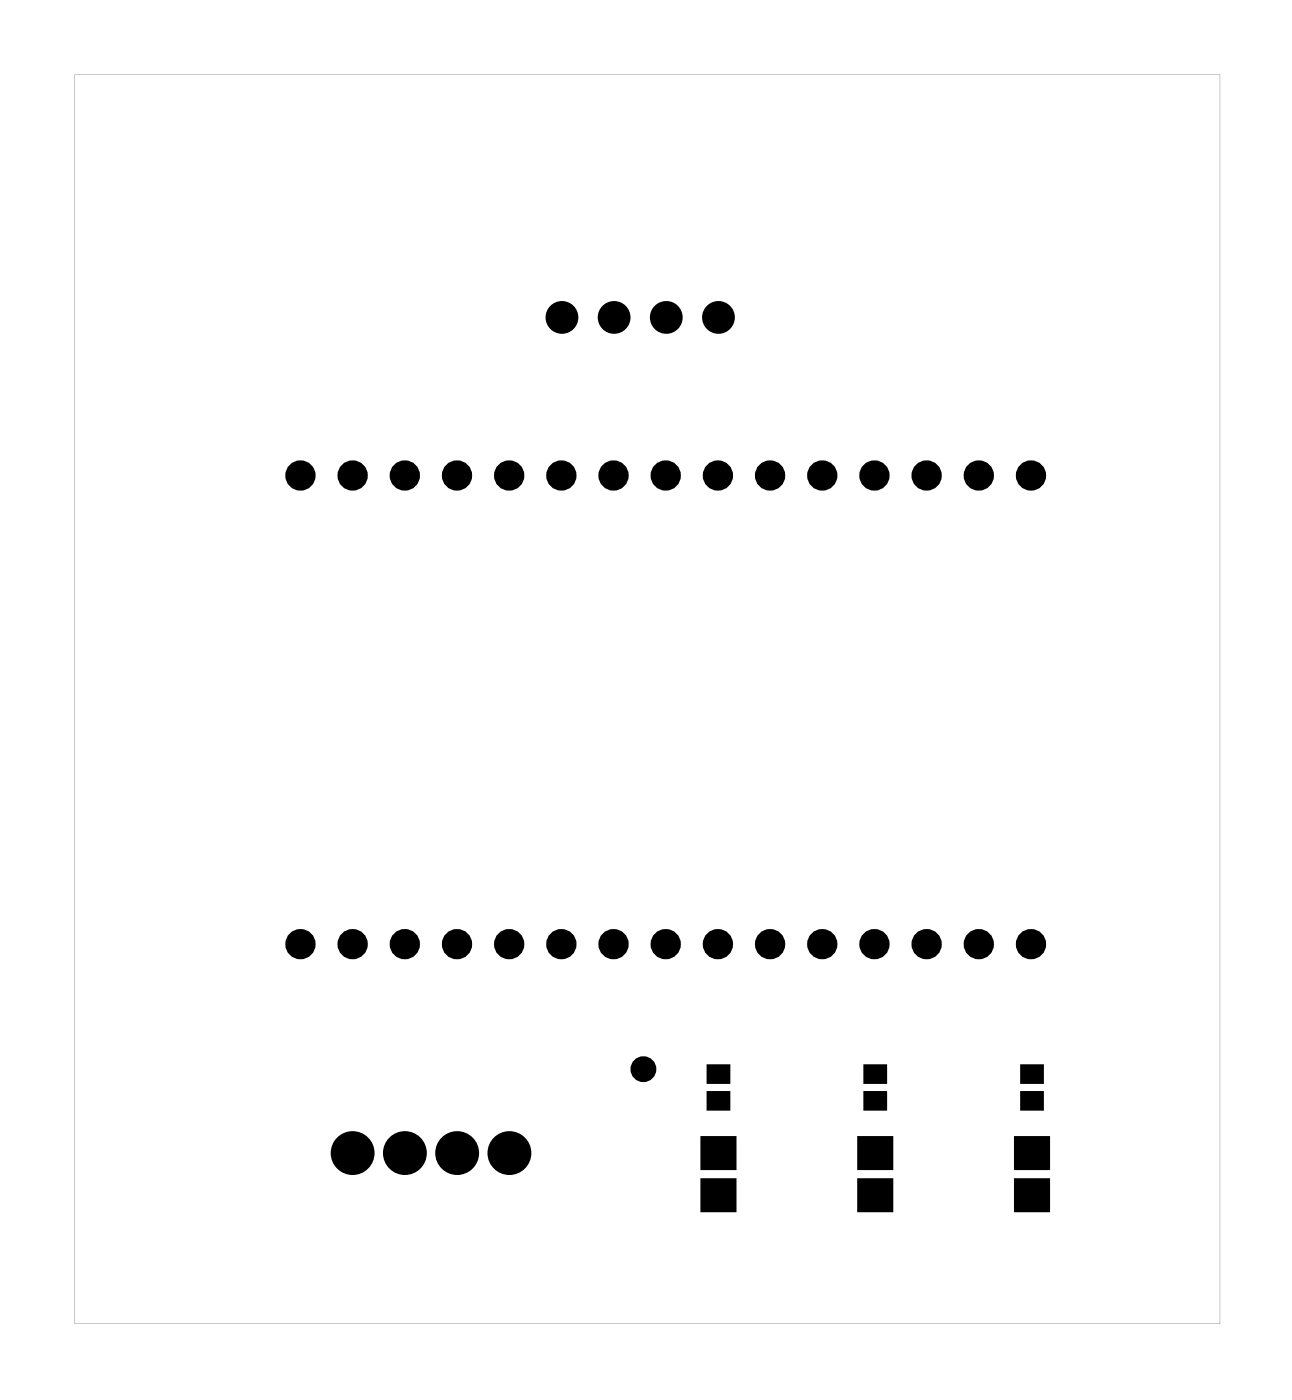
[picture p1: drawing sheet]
<svg xmlns="http://www.w3.org/2000/svg" width="63mm" height="68mm" viewBox="0 0 63 68" stroke-linecap="round" stroke-linejoin="round" font-family="sans-serif">
<g fill="#000">
<path d="M34.2 57.4h1.5v1.4h-1.5zM34.2 55.4h1.5v1.4h-1.5zM34.5 51.9h.9v.7h-.9zM34.5 53.2h.9v.7h-.9zM41.8 57.4h1.5v1.4h-1.5zM41.8 55.4h1.5v1.4h-1.5zM42.1 51.9h.9v.7h-.9zM42.1 53.2h.9v.7h-.9zM49.4 57.4h1.5v1.4h-1.5zM49.4 55.4h1.5v1.4h-1.5zM49.7 51.9h.9v.7h-.9zM49.7 53.2h.9v.7h-.9z"/>
<path d="M3.6 3.6h55.7v60.8h-55.7zM3.6 3.6v60.8h55.7v-60.8z"/>
</g>
<g fill="#000">
<circle cx="27.3" cy="15.4" r=".49"/>
<circle cx="29.8" cy="15.4" r=".49"/>
<circle cx="32.4" cy="15.4" r=".49"/>
<circle cx="34.9" cy="15.4" r=".49"/>
<circle cx="14.6" cy="23.1" r=".45"/>
<circle cx="17.1" cy="23.1" r=".45"/>
<circle cx="19.7" cy="23.1" r=".45"/>
<circle cx="22.2" cy="23.1" r=".45"/>
<circle cx="24.7" cy="23.1" r=".45"/>
<circle cx="27.3" cy="23.1" r=".45"/>
<circle cx="29.8" cy="23.1" r=".45"/>
<circle cx="32.4" cy="23.1" r=".45"/>
<circle cx="34.9" cy="23.1" r=".45"/>
<circle cx="37.4" cy="23.1" r=".45"/>
<circle cx="40" cy="23.1" r=".45"/>
<circle cx="42.5" cy="23.1" r=".45"/>
<circle cx="45" cy="23.1" r=".45"/>
<circle cx="47.6" cy="23.1" r=".45"/>
<circle cx="50.1" cy="23.1" r=".45"/>
<circle cx="14.6" cy="45.9" r=".45"/>
<circle cx="17.1" cy="45.9" r=".45"/>
<circle cx="17.1" cy="56.1" r=".76"/>
<circle cx="19.7" cy="45.9" r=".45"/>
<circle cx="19.7" cy="56.1" r=".76"/>
<circle cx="22.2" cy="45.9" r=".45"/>
<circle cx="22.2" cy="56.1" r=".76"/>
<circle cx="24.7" cy="45.9" r=".45"/>
<circle cx="24.8" cy="56.1" r=".76"/>
<circle cx="27.3" cy="45.9" r=".45"/>
<circle cx="29.8" cy="45.9" r=".45"/>
<circle cx="31.3" cy="52" r=".35"/>
<circle cx="32.4" cy="45.9" r=".45"/>
<circle cx="34.9" cy="45.9" r=".45"/>
<circle cx="37.4" cy="45.9" r=".45"/>
<circle cx="40" cy="45.9" r=".45"/>
<circle cx="42.5" cy="45.9" r=".45"/>
<circle cx="45" cy="45.9" r=".45"/>
<circle cx="47.6" cy="45.9" r=".45"/>
<circle cx="50.1" cy="45.9" r=".45"/>
</g>
<g fill="none" stroke="#000" stroke-width=".58">
<circle cx="14.6" cy="23.1" r=".45"/>
<circle cx="17.1" cy="23.1" r=".45"/>
<circle cx="19.7" cy="23.1" r=".45"/>
<circle cx="22.2" cy="23.1" r=".45"/>
<circle cx="24.7" cy="23.1" r=".45"/>
<circle cx="27.3" cy="23.1" r=".45"/>
<circle cx="29.8" cy="23.1" r=".45"/>
<circle cx="32.4" cy="23.1" r=".45"/>
<circle cx="34.9" cy="23.1" r=".45"/>
<circle cx="37.4" cy="23.1" r=".45"/>
<circle cx="40" cy="23.1" r=".45"/>
<circle cx="42.5" cy="23.1" r=".45"/>
<circle cx="45" cy="23.1" r=".45"/>
<circle cx="47.6" cy="23.1" r=".45"/>
<circle cx="50.1" cy="23.1" r=".45"/>
<circle cx="14.6" cy="45.9" r=".45"/>
<circle cx="17.1" cy="45.9" r=".45"/>
<circle cx="19.7" cy="45.9" r=".45"/>
<circle cx="22.2" cy="45.9" r=".45"/>
<circle cx="24.7" cy="45.9" r=".45"/>
<circle cx="27.3" cy="45.9" r=".45"/>
<circle cx="29.8" cy="45.9" r=".45"/>
<circle cx="32.4" cy="45.9" r=".45"/>
<circle cx="34.9" cy="45.9" r=".45"/>
<circle cx="37.4" cy="45.9" r=".45"/>
<circle cx="40" cy="45.9" r=".45"/>
<circle cx="42.5" cy="45.9" r=".45"/>
<circle cx="45" cy="45.9" r=".45"/>
<circle cx="47.6" cy="45.9" r=".45"/>
<circle cx="50.1" cy="45.9" r=".45"/>
</g>
<g fill="none" stroke="#000" stroke-width=".61" stroke-linecap="butt">
<circle cx="27.3" cy="15.4" r=".49"/>
<circle cx="29.8" cy="15.4" r=".49"/>
<circle cx="32.4" cy="15.4" r=".49"/>
<circle cx="34.9" cy="15.4" r=".49"/>
<circle cx="17.1" cy="56.1" r=".76"/>
<circle cx="19.7" cy="56.1" r=".76"/>
<circle cx="22.2" cy="56.1" r=".76"/>
<circle cx="24.8" cy="56.1" r=".76"/>
</g>
<g fill="none" stroke="#000" stroke-width=".25">
<path d="M29.8 15.4h.1M34.2 57.4h1.5v1.4h-1.5zM34.2 55.4h1.5v1.4h-1.5zM34.5 51.9h.9v.7h-.9zM34.5 53.2h.9v.7h-.9zM41.8 57.4h1.5v1.4h-1.5zM41.8 55.4h1.5v1.4h-1.5zM42.1 51.9h.9v.7h-.9zM42.1 53.2h.9v.7h-.9zM49.4 57.4h1.5v1.4h-1.5zM49.4 55.4h1.5v1.4h-1.5zM49.7 51.9h.9v.7h-.9z"/>
<path d="M49.7 53.2h.9v.7h-.9z"/>
</g>
<circle cx="31.3" cy="52" r=".35" fill="none" stroke="#000" stroke-width=".55"/>
</svg>
